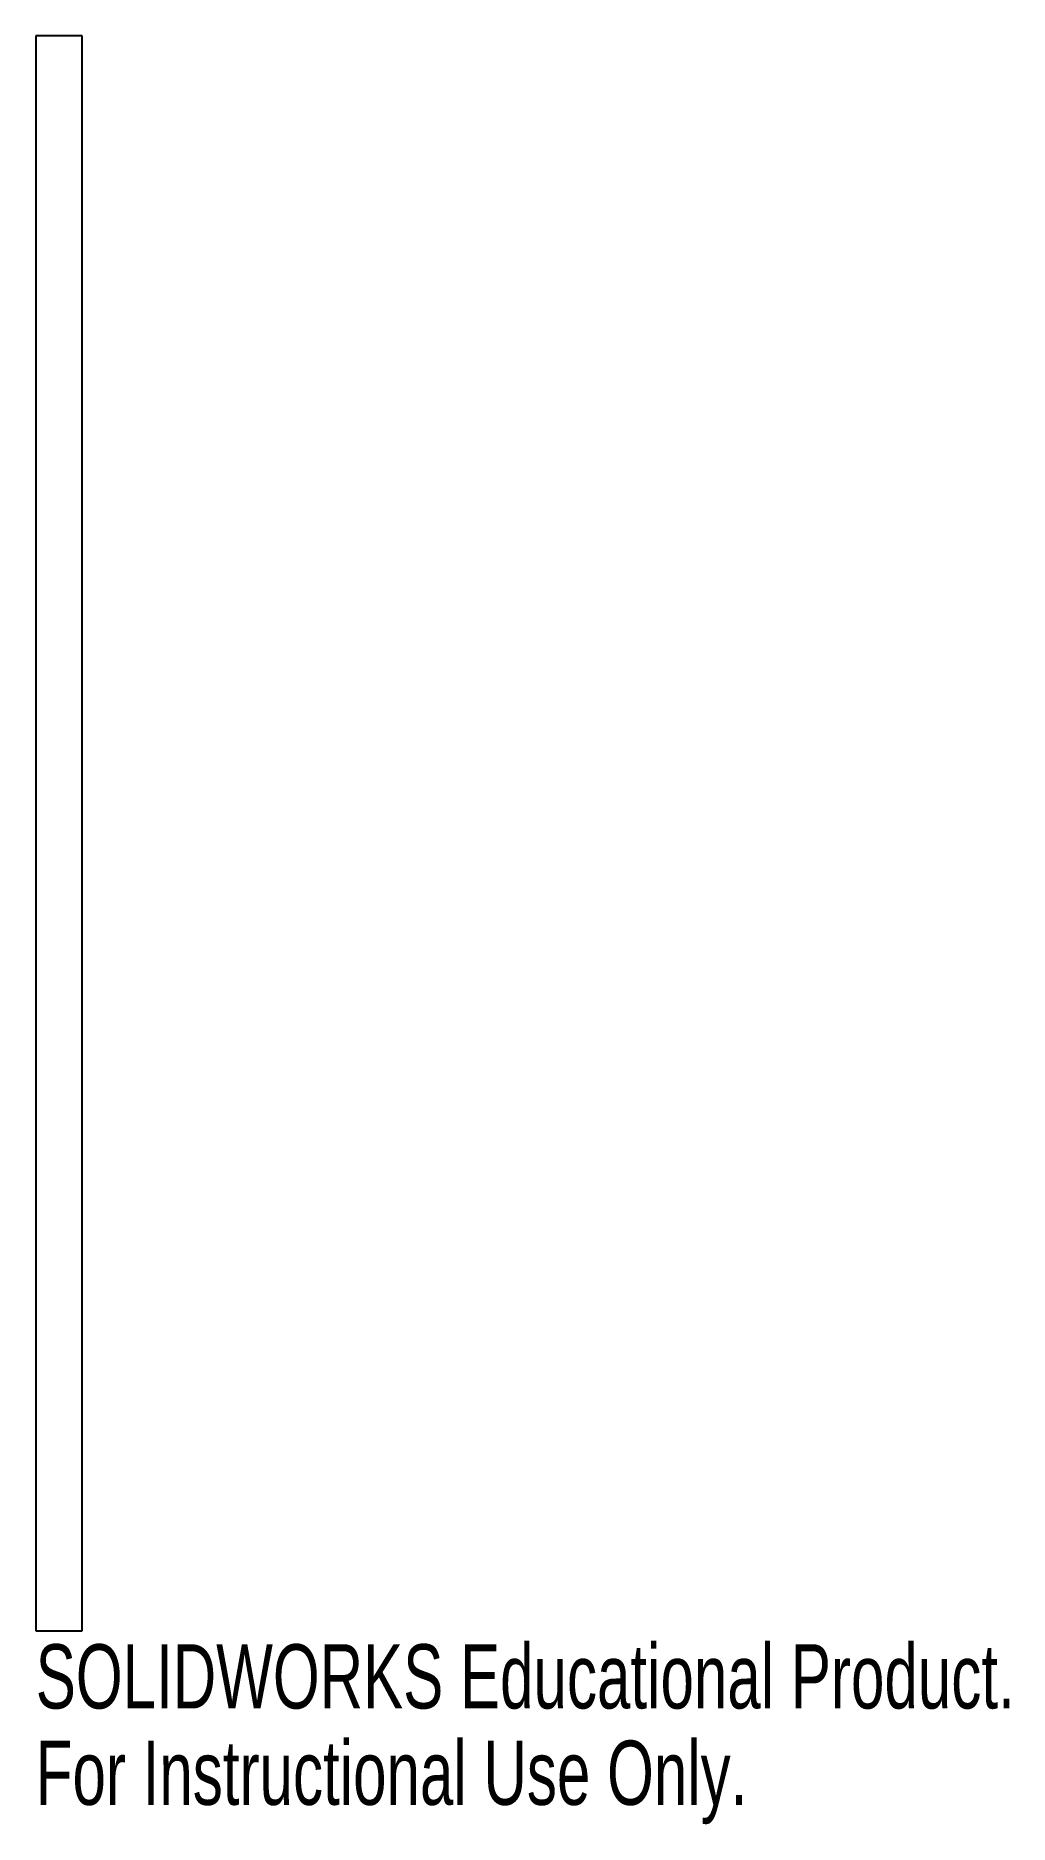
# Model space of a CAD drawing. Header units: millimetres. Extents: x -2 to 72, y -75 to 60.
import ezdxf

# ---------------------------------------------------------------- set-up
doc = ezdxf.new("R2010")
doc.units = ezdxf.units.MM
doc.styles.add('SLDTEXTSTYLE0', font='TXT', dxfattribs={"width": 0.7})

msp = doc.modelspace()

# ---------------------------------------------------------------- linework, layer by layer
at = {"color": 7, "linetype": 'Continuous', "lineweight": 25}
for p, q in [((1.75, 60), (-1.75, 60)), ((-1.75, 60), (-1.75, -60)), ((1.75, -60), (1.75, 60)), ((-1.75, -60), (1.75, -60))]:
    msp.add_line(p, q, dxfattribs=at)

# ---------------------------------------------------------------- texts
at = {"color": 7, "linetype": 'Continuous', "char_height": 4.8336, "attachment_point": 1, "style": 'SLDTEXTSTYLE0'}
for s, insert in [('SOLIDWORKS Educational Product.', (-1.75, -61.02)), ('For Instructional Use Only.', (-1.75, -68.27))]:
    msp.add_mtext(s, dxfattribs=dict(at, insert=insert))

doc.saveas('drawing.dxf')
